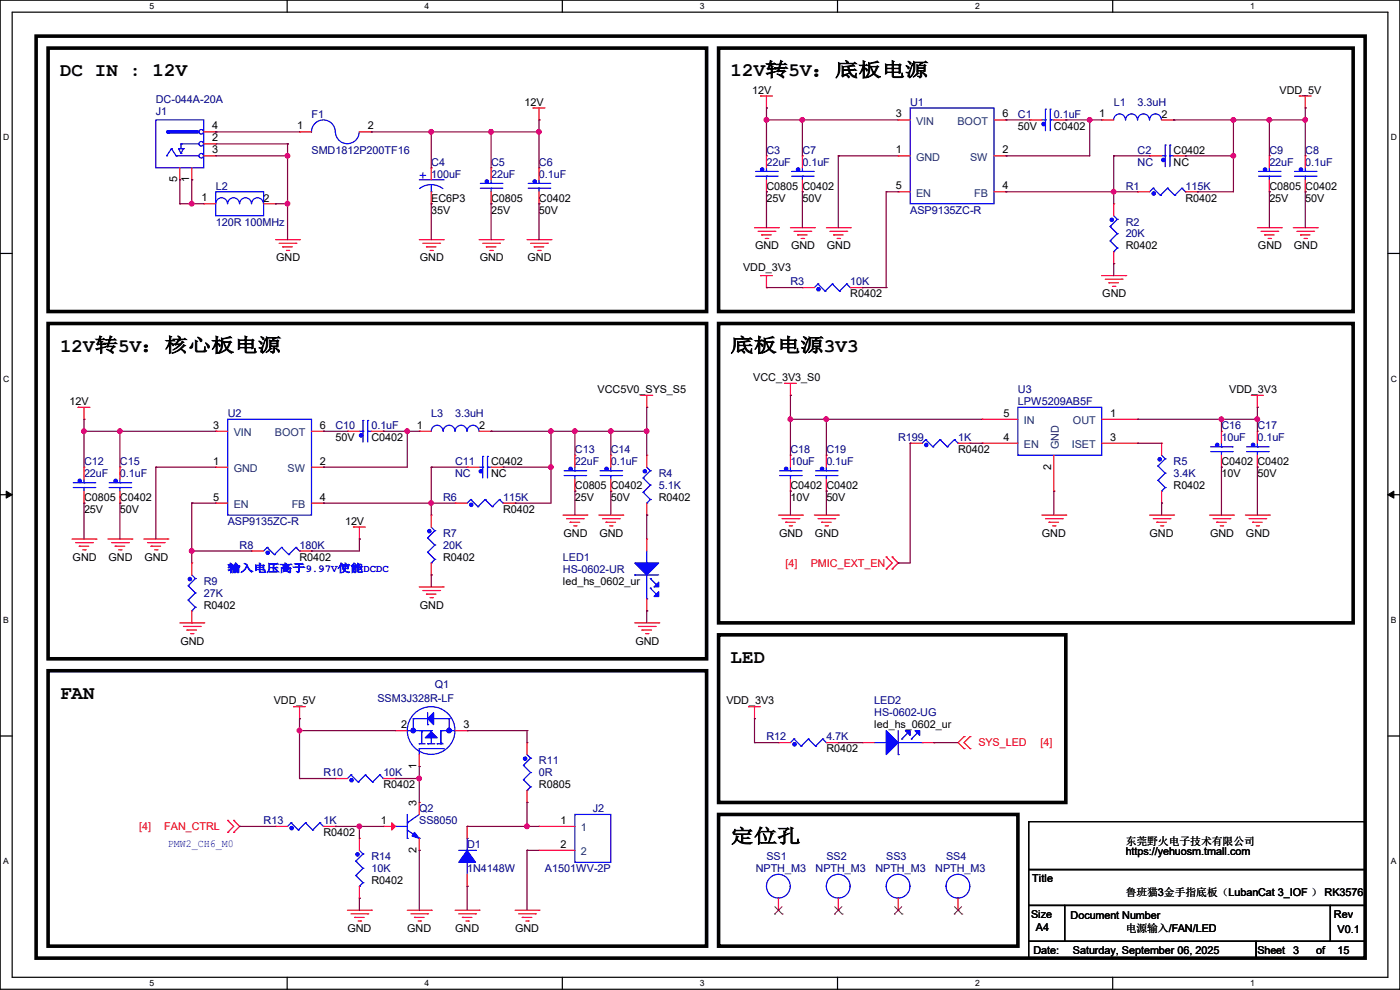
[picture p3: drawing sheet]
<svg xmlns="http://www.w3.org/2000/svg" width="297mm" height="210mm" viewBox="0 0 297 210" stroke-linecap="round" stroke-linejoin="round" font-family="sans-serif">
<defs><g id="words">
<g font-size="4.1">
<text x="12.7" y="16.2">DC IN : 12V</text>
<text x="155" y="16.2">12V转5V：底板电源</text>
<text x="12.7" y="74.6">12V转5V：核心板电源</text>
<text x="155" y="74.6">底板电源3V3</text>
<text x="155" y="140.6">LED</text>
<text x="12.7" y="148.3">FAN</text>
<text x="155" y="178.7">定位孔</text>
</g>
<text font-size="2.8" fill="#00f" x="88.9" y="38.1">+</text>
<g font-size="2.3" fill="#000080">
<text x="33.1" y="21.9">DC-044A-20A</text>
<text x="193.1" y="22.4">U1</text>
<text x="236.3" y="22.4">L1</text>
<text x="241.3" y="22.4">3.3uH</text>
<text x="33.1" y="24.5">J1</text>
<text x="66.1" y="25">F1</text>
<text x="215.9" y="25">C1</text>
<text x="223.6" y="25">0.1uF</text>
<text x="66.1" y="32.6">SMD1812P200TF16</text>
<text x="91.5" y="35.1">C4</text>
<text x="104.2" y="35.1">C5</text>
<text x="114.3" y="35.1">C6</text>
<text x="162.6" y="32.6">C3</text>
<text x="162.6" y="35.1">22uF</text>
<text x="170.2" y="32.6">C7</text>
<text x="170.2" y="35.1">0.1uF</text>
<text x="241.3" y="32.6">C2</text>
<text x="241.3" y="35.1">NC</text>
<text x="269.3" y="32.6">C9</text>
<text x="269.3" y="35.1">22uF</text>
<text x="276.9" y="32.6">C8</text>
<text x="276.9" y="35.1">0.1uF</text>
<text x="45.8" y="40.2">L2</text>
<text x="91.5" y="37.7">100uF</text>
<text x="104.2" y="37.7">22uF</text>
<text x="114.3" y="37.7">0.1uF</text>
<text x="238.8" y="40.2">R1</text>
<text x="251.5" y="40.2">115K</text>
<text x="45.8" y="47.8">120R 100MHz</text>
<text x="193.1" y="45.3">ASP9135ZC-R</text>
<text x="238.8" y="47.8">R2</text>
<text x="238.8" y="50.4">20K</text>
<text x="167.7" y="60.5">R3</text>
<text x="180.4" y="60.5">10K</text>
<text x="215.9" y="83.4">U3</text>
<text x="48.3" y="88.5">U2</text>
<text x="91.5" y="88.5">L3</text>
<text x="96.6" y="88.5">3.3uH</text>
<text x="215.9" y="85.9">LPW5209AB5F</text>
<text x="71.2" y="91">C10</text>
<text x="78.8" y="91">0.1uF</text>
<text x="190.5" y="93.6">R199</text>
<text x="203.2" y="93.6">1K</text>
<text x="259.1" y="91">C16</text>
<text x="259.1" y="93.6">10uF</text>
<text x="266.7" y="91">C17</text>
<text x="266.7" y="93.6">0.1uF</text>
<text x="17.8" y="98.6">C12</text>
<text x="17.8" y="101.2">22uF</text>
<text x="25.4" y="98.6">C15</text>
<text x="25.4" y="101.2">0.1uF</text>
<text x="96.6" y="98.6">C11</text>
<text x="96.6" y="101.2">NC</text>
<text x="122" y="96.1">C13</text>
<text x="122" y="98.6">22uF</text>
<text x="129.6" y="96.1">C14</text>
<text x="129.6" y="98.6">0.1uF</text>
<text x="139.7" y="101.2">R4</text>
<text x="167.7" y="96.1">C18</text>
<text x="167.7" y="98.6">10uF</text>
<text x="175.3" y="96.1">C19</text>
<text x="175.3" y="98.6">0.1uF</text>
<text x="249" y="98.6">R5</text>
<text x="249" y="101.2">3.4K</text>
<text x="94" y="106.3">R6</text>
<text x="106.7" y="106.3">115K</text>
<text x="139.7" y="103.7">5.1K</text>
<text x="48.3" y="111.3">ASP9135ZC-R</text>
<text x="94" y="113.9">R7</text>
<text x="50.8" y="116.4">R8</text>
<text x="63.5" y="116.4">180K</text>
<text x="94" y="116.4">20K</text>
<text x="119.4" y="119">LED1</text>
<text x="43.2" y="124">R9</text>
<text x="119.4" y="121.5">HS-0602-UR</text>
<text x="43.2" y="126.6">27K</text>
<text x="80.1" y="148.9">SSM3J328R-LF</text>
<text x="92.2" y="145.9">Q1</text>
<text x="185.5" y="149.4">LED2</text>
<text x="185.5" y="152">HS-0602-UG</text>
<text x="162.6" y="157.1">R12</text>
<text x="175.3" y="157.1">4.7K</text>
<text x="68.6" y="164.7">R10</text>
<text x="81.3" y="164.7">10K</text>
<text x="114.3" y="162.1">R11</text>
<text x="114.3" y="164.7">0R</text>
<text x="88.9" y="172.3">Q2</text>
<text x="125.8" y="172.3">J2</text>
<text x="55.9" y="174.8">R13</text>
<text x="68.6" y="174.8">1K</text>
<text x="88.9" y="174.8">SS8050</text>
<text x="99.1" y="179.9">D1</text>
<text x="78.8" y="182.5">R14</text>
<text x="78.8" y="185">10K</text>
<text x="99.1" y="185">1N4148W</text>
<text x="115.6" y="185">A1501WV-2P</text>
<text x="160.3" y="185">NPTH_M3</text>
<text x="162.6" y="182.5">SS1</text>
<text x="173" y="185">NPTH_M3</text>
<text x="175.3" y="182.5">SS2</text>
<text x="185.7" y="185">NPTH_M3</text>
<text x="188" y="182.5">SS3</text>
<text x="198.4" y="185">NPTH_M3</text>
<text x="200.7" y="182.5">SS4</text>
</g>
<g font-size="2.3">
<text x="111.3" y="22.4">12V</text>
<text x="159.6" y="19.9">12V</text>
<text x="271.4" y="19.9">VDD_5V</text>
<text x="45" y="30">2</text>
<text x="45" y="27.4">4</text>
<text x="63" y="27.4">1</text>
<text x="78" y="27.4">2</text>
<text x="190" y="24.9">3</text>
<text x="212.6" y="24.9">6</text>
<text x="215.9" y="27.5">50V</text>
<text x="223.6" y="27.5">C0402</text>
<text x="233.2" y="24.9">1</text>
<text x="246.4" y="25">2</text>
<text x="45" y="32.5">3</text>
<text x="190" y="32.5">1</text>
<text x="212.6" y="32.5">2</text>
<text x="249" y="32.6">C0402</text>
<text x="249" y="35.1">NC</text>
<text x="37.6" y="38.7" transform="rotate(-90 37.6 38.7)">5</text>
<text x="40.1" y="38.7" transform="rotate(-90 40.1 38.7)">1</text>
<text x="162.6" y="40.2">C0805</text>
<text x="170.2" y="40.2">C0402</text>
<text x="190" y="40.1">5</text>
<text x="212.6" y="40.1">4</text>
<text x="269.3" y="40.2">C0805</text>
<text x="276.9" y="40.2">C0402</text>
<text x="42.7" y="42.7">1</text>
<text x="55.9" y="42.8">2</text>
<text x="91.5" y="45.3">35V</text>
<text x="91.5" y="42.8">EC6P3</text>
<text x="104.2" y="42.8">C0805</text>
<text x="104.2" y="45.3">25V</text>
<text x="114.3" y="42.8">C0402</text>
<text x="114.3" y="45.3">50V</text>
<text x="162.6" y="42.8">25V</text>
<text x="170.2" y="42.8">50V</text>
<text x="251.5" y="42.8">R0402</text>
<text x="269.3" y="42.8">25V</text>
<text x="276.9" y="42.8">50V</text>
<text x="160.2" y="52.9">GND</text>
<text x="167.8" y="52.9">GND</text>
<text x="175.4" y="52.9">GND</text>
<text x="238.8" y="52.9">R0402</text>
<text x="266.9" y="52.9">GND</text>
<text x="274.5" y="52.9">GND</text>
<text x="58.6" y="55.5">GND</text>
<text x="89.1" y="55.5">GND</text>
<text x="101.8" y="55.5">GND</text>
<text x="111.9" y="55.5">GND</text>
<text x="157.6" y="57.5">VDD_3V3</text>
<text x="180.4" y="63.1">R0402</text>
<text x="233.8" y="63.1">GND</text>
<text x="126.8" y="83.4">VCC5V0_SYS_S5</text>
<text x="159.8" y="80.9">VCC_3V3_S0</text>
<text x="260.8" y="83.4">VDD_3V3</text>
<text x="14.8" y="85.9">12V</text>
<text x="212.9" y="88.4">5</text>
<text x="235.5" y="88.4">1</text>
<text x="45.3" y="90.9">3</text>
<text x="67.9" y="90.9">6</text>
<text x="71.2" y="93.6">50V</text>
<text x="78.8" y="93.6">C0402</text>
<text x="88.4" y="90.9">1</text>
<text x="101.6" y="91">2</text>
<text x="212.9" y="93.5">4</text>
<text x="235.5" y="93.5">3</text>
<text x="45.3" y="98.6">1</text>
<text x="67.9" y="98.6">2</text>
<text x="104.2" y="98.6">C0402</text>
<text x="104.2" y="101.2">NC</text>
<text x="203.2" y="96.1">R0402</text>
<text x="223" y="99.6" transform="rotate(-90 223 99.6)">2</text>
<text x="259.1" y="98.6">C0402</text>
<text x="259.1" y="101.2">10V</text>
<text x="266.7" y="98.6">C0402</text>
<text x="266.7" y="101.2">50V</text>
<text x="17.8" y="106.3">C0805</text>
<text x="25.4" y="106.3">C0402</text>
<text x="45.3" y="106.2">5</text>
<text x="67.9" y="106.2">4</text>
<text x="122" y="103.7">C0805</text>
<text x="122" y="106.3">25V</text>
<text x="129.6" y="103.7">C0402</text>
<text x="129.6" y="106.3">50V</text>
<text x="139.7" y="106.3">R0402</text>
<text x="167.7" y="103.7">C0402</text>
<text x="167.7" y="106.3">10V</text>
<text x="175.3" y="103.7">C0402</text>
<text x="175.3" y="106.3">50V</text>
<text x="249" y="103.7">R0402</text>
<text x="17.8" y="108.8">25V</text>
<text x="25.4" y="108.8">50V</text>
<text x="73.2" y="111.3">12V</text>
<text x="106.7" y="108.8">R0402</text>
<text x="119.5" y="113.9">GND</text>
<text x="127.2" y="113.9">GND</text>
<text x="165.3" y="113.9">GND</text>
<text x="172.9" y="113.9">GND</text>
<text x="221" y="113.9">GND</text>
<text x="243.9" y="113.9">GND</text>
<text x="256.7" y="113.9">GND</text>
<text x="264.3" y="113.9">GND</text>
<text x="15.4" y="119">GND</text>
<text x="23" y="119">GND</text>
<text x="30.6" y="119">GND</text>
<text x="63.5" y="119">R0402</text>
<text x="94" y="119">R0402</text>
<text x="119.4" y="124">led_hs_0602_ur</text>
<text x="43.2" y="129.1">R0402</text>
<text x="89.1" y="129.1">GND</text>
<text x="38.3" y="136.7">GND</text>
<text x="134.8" y="136.7">GND</text>
<text x="58.1" y="149.4">VDD_5V</text>
<text x="154.1" y="149.4">VDD_3V3</text>
<text x="85.1" y="154.5">2</text>
<text x="98.3" y="154.4">3</text>
<text x="185.5" y="154.5">led_hs_0602_ur</text>
<text x="175.3" y="159.6">R0402</text>
<text x="81.3" y="167.2">R0402</text>
<text x="88.4" y="163.1" transform="rotate(-90 88.4 163.1)">1</text>
<text x="114.3" y="167.2">R0805</text>
<text x="88.4" y="171" transform="rotate(-90 88.4 171)">3</text>
<text x="68.6" y="177.4">R0402</text>
<text x="80.8" y="174.8">1</text>
<text x="118.9" y="174.8">1</text>
<text x="118.9" y="179.8">2</text>
<text x="238.8" y="179.2">东莞野火电子技术有限公司</text>
<text x="88.4" y="180.9" transform="rotate(-90 88.4 180.9)">2</text>
<text x="238.8" y="181.4">https://yehuosm.tmall.com</text>
<text x="78.8" y="187.5">R0402</text>
<text x="219" y="187">Title</text>
<text x="238.8" y="190.1">鲁班猫3金手指底板（LubanCat 3_IOF ） RK3576</text>
<text x="73.7" y="197.7">GND</text>
<text x="86.4" y="197.7">GND</text>
<text x="96.6" y="197.7">GND</text>
<text x="109.3" y="197.7">GND</text>
<text x="218.7" y="194.6">Size</text>
<text x="219.8" y="197.4">A4</text>
<text x="227.1" y="194.9">Document Number</text>
<text x="238.8" y="197.7">电源输入/FAN/LED</text>
<text x="283" y="194.6">Rev</text>
<text x="283.8" y="198">V0.1</text>
<text x="219.2" y="202.3">Date:</text>
<text x="227.6" y="202.3">Saturday, September 06, 2025</text>
<text x="266.7" y="202.3">Sheet</text>
<text x="274.4" y="202.3">3</text>
<text x="279.2" y="202.3">of</text>
<text x="283.8" y="202.3">15</text>
</g>
<g font-size="2.3" fill="#004080">
<text x="194.4" y="26.5">VIN</text>
<text x="203.1" y="26.5">BOOT</text>
<text x="194.4" y="34.1">GND</text>
<text x="205.8" y="34.1">SW</text>
<text x="194.4" y="41.7">EN</text>
<text x="206.7" y="41.7">FB</text>
<text x="49.6" y="92.5">VIN</text>
<text x="58.3" y="92.5">BOOT</text>
<text x="217.2" y="90">IN</text>
<text x="217.2" y="95.1">EN</text>
<text x="224.6" y="95.3" transform="rotate(-90 224.6 95.3)">GND</text>
<text x="227.4" y="95.1">ISET</text>
<text x="227.6" y="90">OUT</text>
<text x="49.6" y="100.2">GND</text>
<text x="61" y="100.2">SW</text>
<text x="49.6" y="107.8">EN</text>
<text x="61.9" y="107.8">FB</text>
<text x="123.2" y="176.4">1</text>
<text x="123.2" y="181.4">2</text>
</g>
<g font-size="2.3" fill="#00f">
<text x="48.3" y="121.3">输入电压高于9.97V使能DCDC</text>
<text x="35.6" y="179.7">PMW2_CH6_M0</text>
</g>
<g font-size="2.3" fill="#f00">
<text x="166.7" y="120.2">[4]</text>
<text x="172" y="120.2">PMIC_EXT_EN</text>
<text x="207.6" y="158.3">SYS_LED</text>
<text x="220.8" y="158.3">[4]</text>
<text x="29.5" y="176.1">[4]</text>
<text x="34.8" y="176.1">FAN_CTRL</text>
</g>
<g font-size="1.8">
<text x="31.7" y="1.9">5</text>
<text x="90.1" y="1.9">4</text>
<text x="148.5" y="1.9">3</text>
<text x="206.8" y="1.9">2</text>
<text x="265.2" y="1.9">1</text>
<text x=".7" y="29.8">D</text>
<text x="295.1" y="29.8">D</text>
<text x=".7" y="80.9">C</text>
<text x="295.1" y="80.9">C</text>
<text x=".7" y="132.1">B</text>
<text x="295.1" y="132.1">B</text>
<text x=".7" y="183.3">A</text>
<text x="295.1" y="183.3">A</text>
<text x="31.7" y="209.2">5</text>
<text x="90.1" y="209.2">4</text>
<text x="148.5" y="209.2">3</text>
<text x="206.8" y="209.2">2</text>
<text x="265.2" y="209.2">1</text>
</g>
</g></defs>
<g fill="none" stroke="#000" stroke-width=".25">
<path d="M0 0h297v209.8h-297zM2.6 2.6h291.8v204.7h-291.8zM60.9 0v2.6M119.3 0v2.6M177.7 0v2.6M236.1 0v2.6M0 53.8h2.6M294.4 53.8h2.6M0 104.9h2.6M294.4 104.9h2.6M0 156.1h2.6M294.4 156.1h2.6"/>
<path d="M218.2 174.3h71.4v10.1h-71.4zM218.2 184.4h71.4v7.7h-71.4zM218.2 192.1h7.6v7.6h-7.6zM218.2 199.7h48.3v3.5h-48.3zM225.8 192.1h56.4v7.6h-56.4zM266.5 199.7h23.1v3.5h-23.1zM282.2 192.1h7.4v7.6h-7.4zM60.9 207.3v2.5M119.3 207.3v2.5M177.7 207.3v2.5M236.1 207.3v2.5"/>
</g>
<path d="M1.3 104.2l1.3 .7-1.3 .8zM294.4 104.9l1.3-.7v1.5z" fill="#000"/>
<path d="M1.3 104.2l1.3 .7-1.3 .8zM294.4 104.9l1.3-.7v1.5z" fill="none" stroke="#000" stroke-width=".21"/>
<path d="M7.7 7.7h281.9v195.5h-281.9zM10.2 10.2h139.7v55.9h-139.7zM152.4 10.2h134.7v55.9h-134.7zM10.2 68.6h139.7v71.1h-139.7zM152.4 68.6h134.7v63.5h-134.7zM152.4 134.7h73.7v35.5h-73.7zM10.2 142.3h139.7v58.4h-139.7zM152.4 172.8h63.5v27.9h-63.5z" fill="none" stroke="#000" stroke-width=".76"/>
<g fill="none" stroke="#f00" stroke-width=".25">
<path d="M113.1 22.9h.1M113.1 22.9h2.5M114.3 25.4h.1M114.3 22.9v2.5M161.3 20.4h.1M161.3 20.4h2.6M162.6 22.9h.1M162.6 20.4v2.5M275.6 20.4h.1M275.6 20.4h2.6M276.9 22.9h.1M276.9 20.4v2.5"/>
<path d="M58.5 50.8h5M59.2 51.6h3.6M60 52.4h.1M60 52.4h2M60.7 53.1h.6M61.3 53.1h.1M62.8 51.6h.1M63.5 50.8h.1M88.9 50.8h5.1M89.7 51.6h3.6M90.5 52.4h.1M90.5 52.4h2"/>
<path d="M91.2 53.1h.5M91.7 53.1h.1M93.3 51.6h.1M94 50.8h.1M101.6 50.8h5.1M102.4 51.6h3.6M103.2 52.4h.1M103.2 52.4h2M103.9 53.1h.5M104.4 53.1h.1M106 51.6h.1M106.7 50.8h.1"/>
<path d="M111.8 50.8h5.1M112.6 51.6h3.5M113.3 52.4h.1M113.3 52.4h2.1M114.1 53.1h.5M114.6 53.1h.1M116.1 51.6h.1M116.9 50.8h.1M160.1 48.3h5M160.8 49.1h3.6M161.3 58.5h.1M161.3 58.5h2.6"/>
<path d="M161.6 49.8h.1M161.6 49.8h2M162.3 50.6h.6M162.6 58.5v2.5M162.9 50.6h.1M164.4 49.1h.1M165.1 48.3h.1M167.7 48.3h5.1M168.4 49.1h3.6M169.2 49.8h.1M169.2 49.8h2M170 50.6h.5"/>
<path d="M170.5 50.6h.1M172 49.1h.1M172.8 48.3h.1M175.3 48.3h5.1M176.1 49.1h3.5M176.8 49.8h.1M176.8 49.8h2.1M177.6 50.6h.5M178.1 50.6h.1M179.6 49.1h.1M180.4 48.3h.1M233.7 58.5h5.1"/>
<path d="M234.5 59.2h3.5M235.2 60h.1M235.2 60h2.1M238 59.2h.1M238.8 58.5h.1M266.7 48.3h5.1M267.5 49.1h3.6M268.3 49.8h.1M268.3 49.8h2M269 50.6h.5M269.5 50.6h.1M271.1 49.1h.1"/>
<path d="M271.8 48.3h.1M274.4 48.3h5M275.1 49.1h3.6M275.9 49.8h.1M275.9 49.8h2M276.6 50.6h.6M277.2 50.6h.1M278.7 49.1h.1M279.4 48.3h.1M162.6 61h.1M236 60.7h.5M236.5 60.7h.1"/>
<path d="M16.6 86.4h.1M16.6 86.4h2.5M17.8 88.9h.1M17.8 86.4v2.5M135.9 83.9h.1M135.9 83.9h2.6M137.2 86.4h.1M137.2 83.9v2.5M166.4 81.3h.1M166.4 81.3h2.6M167.7 83.9h.1M167.7 81.3v2.6"/>
<path d="M265.5 83.9h.1M265.5 83.9h2.5M266.7 86.4h.1M266.7 83.9v2.5M15.3 114.3h5.1M16 115.1h3.6M16.8 115.9h.1M16.8 115.9h2M17.6 116.6h.5M18.1 116.6h.1M19.6 115.1h.1M20.4 114.3h.1"/>
<path d="M22.9 114.3h5.1M23.7 115.1h3.5M24.4 115.9h.1M24.4 115.9h2.1M25.2 116.6h.5M25.7 116.6h.1M27.2 115.1h.1M28 114.3h.1M30.5 114.3h5.1M31.3 115.1h3.5M32 115.9h.1M32 115.9h2.1"/>
<path d="M32.8 116.6h.5M33.3 116.6h.1M34.8 115.1h.1M35.6 114.3h.1M75 111.8h.1M75 111.8h2.5M76.2 114.3h.1M76.2 111.8v2.5M119.4 109.3h5.1M120.2 110h3.5M120.9 110.8h.1M120.9 110.8h2.1"/>
<path d="M121.7 111.5h.5M122.2 111.5h.1M123.7 110h.1M124.5 109.3h.1M127 109.3h5.1M127.8 110h3.6M128.6 110.8h.1M128.6 110.8h2M129.3 111.5h.5M129.8 111.5h.1M131.4 110h.1M132.1 109.3h.1"/>
<path d="M165.1 109.3h5.1M165.9 110h3.6M166.7 110.8h.1M166.7 110.8h2M167.4 111.5h.5M167.9 111.5h.1M169.5 110h.1M170.2 109.3h.1M172.8 109.3h5M173.5 110h3.6M174.3 110.8h.1M174.3 110.8h2"/>
<path d="M175 111.5h.6M175.6 111.5h.1M177.1 110h.1M177.8 109.3h.1M188 118.2h.1M188 118.2l1.3 1.2-1.3 1.3M189.3 118.2h.1M189.3 118.2l1.2 1.2-1.2 1.3M221 109.3h5.1M221.8 110h3.5M222.5 110.8h.1M222.5 110.8h2.1"/>
<path d="M223.3 111.5h.5M223.8 111.5h.1M225.3 110h.1M226.1 109.3h.1M243.9 109.3h5.1M244.6 110h3.6M245.4 110.8h.1M245.4 110.8h2M246.2 111.5h.5M246.7 111.5h.1M248.2 110h.1M249 109.3h.1"/>
<path d="M256.6 109.3h5.1M257.3 110h3.6M258.1 110.8h.1M258.1 110.8h2M258.9 111.5h.5M259.4 111.5h.1M260.9 110h.1M261.7 109.3h.1M264.2 109.3h5.1M265 110h3.5M265.7 110.8h.1M265.7 110.8h2.1"/>
<path d="M266.5 111.5h.5M267 111.5h.1M268.5 110h.1M269.3 109.3h.1M38.1 132.1h5.1M38.9 132.9h3.6M39.7 133.6h.1M39.7 133.6h2M40.4 134.4h.5M40.9 134.4h.1M42.5 132.9h.1M43.2 132.1h.1"/>
<path d="M88.9 124.5h5.1M89.7 125.3h3.6M90.5 126h.1M90.5 126h2M91.2 126.8h.5M91.7 126.8h.1M93.3 125.3h.1M94 124.5h.1M134.7 132.1h5M135.4 132.9h3.6M136.2 133.6h.1M136.2 133.6h2"/>
<path d="M136.9 134.4h.6M137.5 134.4h.1M139 132.9h.1M139.7 132.1h.1M188 120.7h.1M189.3 120.7h.1M62.3 149.9h.1M62.3 149.9h2.5M63.5 152.4h.1M63.5 149.9v2.5M158.8 149.9h.1M158.8 149.9h2.5"/>
<path d="M160.1 152.4h.1M160.1 149.9v2.5M204.5 156.3h.1M204.5 158.8h.1M204.5 156.3l-1.3 1.2 1.3 1.3M205.8 158.8h.1M205.8 156.3h.1M205.8 156.3l-1.3 1.2 1.3 1.3M48.3 176.6h.1M48.3 174h.1M48.3 174l1.3 1.3-1.3 1.3M49.6 174h.1"/>
<path d="M49.6 176.6h.1M49.6 174l1.2 1.3-1.2 1.3M73.7 193.1h5.1M74.5 193.8h3.5M75.2 194.6h.1M75.2 194.6h2.1M76 195.4h.5M76.5 195.4h.1M78 193.8h.1M78.8 193.1h.1M86.4 193.1h5.1M87.2 193.8h3.5"/>
<path d="M87.9 194.6h.1M87.9 194.6h2.1M88.7 195.4h.5M89.2 195.4h.1M90.7 193.8h.1M91.5 193.1h.1M96.6 193.1h5M97.3 193.8h3.6M98.1 194.6h.1M98.1 194.6h2M98.8 195.4h.6M99.4 195.4h.1"/>
<path d="M100.9 193.8h.1M101.6 193.1h.1M109.3 193.1h5M110 193.8h3.6M110.8 194.6h.1M110.8 194.6h2M111.5 195.4h.6M112.1 195.4h.1M113.6 193.8h.1M114.3 193.1h.1"/>
</g>
<path d="M168.4 156.8h.1M168.4 156.8l-.7 .7M168.4 156.8l1.6 1.5M170 158.3h.1M171.5 156.8h.1M171.5 156.8l-1.5 1.5M171.5 156.8l1.5 1.5M173 158.3h.1M174.5 156.8h.1M174.5 156.8l-1.5 1.5M174.5 156.8l.8 .7M175.3 157.5h.1" fill="none" stroke="#00f" stroke-width=".25"/>
<circle cx="168.5" cy="157.9" r=".36" fill="#00f"/>
<g fill="none" stroke="#00f" stroke-width=".25">
<path d="M267 37.4h4.6M267 36.4h4.6M269.3 37.4h.1M269.3 37.4v.7M271.6 37.4h.1M271.6 36.4h.1"/>
<circle cx="168.5" cy="157.9" r=".36"/>
</g>
<path d="M165.1 157.5h.1M165.1 157.5h2.6M175.3 157.5h2.5M177.8 157.5h.1" fill="none" stroke="#f00" stroke-width=".25"/>
<circle cx="268.4" cy="36" r=".36" fill="#00f"/>
<g fill="none" stroke="#00f" stroke-width=".25">
<path d="M269.3 36.4h.1M269.3 35.6v.8M86.4 155h.1M86.4 155h5.1M88.9 155h.1M88.9 157.8h.1M88.9 158.8h.1M88.9 157.8h1.3M88.9 158.8v1.3M88.9 158.8h5.1M89.5 155.2h.1M89.5 155h.1"/>
<path d="M89.5 155v2.8M90.7 157.8h.1M90.7 157.8h1.5M91.5 155h.1M91.5 155v2.8M92.8 157.8h.1M92.8 157.8h1.2M93.5 155h.1M93.5 157.5h.1M93.5 157.8h.1M93.5 155h3.1M93.5 155v2.8"/>
<path d="M94 158.8h.1"/>
<circle cx="268.4" cy="36" r=".36"/>
</g>
<path d="M269.3 33.1h.1M269.3 33.1v2.5M269.3 38.1v2.6M269.3 40.7h.1" fill="none" stroke="#f00" stroke-width=".25"/>
<path d="M90.7 152.4l1.3-1.2v2.5z" fill="#00f"/>
<path d="M87.7 152.4h.1M87.7 152.4h3M87.7 152.4v2.6M90.7 152.4l1.3-1.2v2.5zM90.7 153.7h.1M90.7 151.2v2.5M92 152.4h.1M92 152.4h3.3M95.3 152.4h.1M95.3 152.4v2.6" fill="none" stroke="#00f" stroke-width=".25"/>
<circle cx="87.7" cy="155" r=".49" fill="#00f"/>
<circle cx="87.7" cy="155" r=".49" fill="none" stroke="#00f" stroke-width=".25"/>
<circle cx="95.3" cy="155" r=".49" fill="#00f"/>
<g fill="none" stroke="#00f" stroke-width=".25">
<circle cx="91.5" cy="155" r="5.1"/>
<circle cx="95.3" cy="155" r=".49"/>
</g>
<path d="M90.2 156.5l1.3-1.3 1.3 1.3z" fill="#00f"/>
<path d="M167.9 37.4h4.6M167.9 36.4h4.6M170.2 37.4h.1M170.2 37.4v.7M172.5 37.4h.1M172.5 36.4h.1M45.8 40.7h10.1v5.1h-10.1zM45.8 43.2a1.25 1.25 0 0 1 1.2-1.2 1.25 1.25 0 0 1 1.3 1.2M48.3 43.2a1.25 1.25 0 0 1 1.3-1.2 1.25 1.25 0 0 1 1.2 1.2M50.8 43.2a1.25 1.25 0 0 1 1.3-1.2 1.25 1.25 0 0 1 1.2 1.2M53.4 43.2a1.25 1.25 0 0 1 1.2-1.2 1.25 1.25 0 0 1 1.3 1.2M90.2 156.5l1.3-1.3 1.3 1.3z" fill="none" stroke="#00f" stroke-width=".25"/>
<path d="M43.2 43.2h.1M43.2 43.2h2.6M55.9 43.2h2.6M58.5 43.2h.1M83.9 155h.1M83.9 155h2.5M96.6 155h2.5M99.1 155h.1M88.9 162.6h.1M88.9 160.1v2.5" fill="none" stroke="#f00" stroke-width=".25"/>
<circle cx="169.3" cy="36" r=".36" fill="#00f"/>
<g fill="none" stroke="#00f" stroke-width=".25">
<path d="M112.1 39.9h4.5M112.1 38.9h4.5M114.3 39.9h.1M114.3 39.9v.8M116.6 39.9h.1M116.6 38.9h.1M170.2 36.4h.1M170.2 35.6v.8"/>
<circle cx="169.3" cy="36" r=".36"/>
</g>
<path d="M170.2 33.1h.1M170.2 33.1v2.5M170.2 38.1v2.6M170.2 40.7h.1" fill="none" stroke="#f00" stroke-width=".25"/>
<circle cx="113.4" cy="38.5" r=".36" fill="#00f"/>
<g fill="none" stroke="#00f" stroke-width=".25">
<path d="M114.3 38.9h.1M114.3 38.1v.8M165.4 99.9h4.6M170 99.9h.1M165.4 100.9h4.6M167.7 100.9h.1M167.7 100.9v.7M170 100.9h.1"/>
<circle cx="113.4" cy="38.5" r=".36"/>
</g>
<path d="M114.3 35.6h.1M114.3 35.6v2.5M114.3 43.2h.1M114.3 40.7v2.5" fill="none" stroke="#f00" stroke-width=".25"/>
<circle cx="166.8" cy="99.5" r=".36" fill="#00f"/>
<g fill="none" stroke="#00f" stroke-width=".25">
<path d="M167.7 99.9h.1M167.7 99.1v.8M61.8 174.5h.1M61.8 174.5l-.8 .8M61.8 174.5l1.5 1.6M63.3 176.1h.1M64.8 174.5h.1M64.8 174.5l-1.5 1.6M64.8 174.5l1.5 1.6M66.3 176.1h.1M67.9 174.5h.1M67.9 174.5l-1.6 1.6"/>
<path d="M67.9 174.5l.7 .8M68.6 175.3h.1"/>
<circle cx="166.8" cy="99.5" r=".36"/>
</g>
<path d="M167.7 96.6h.1M167.7 96.6v2.5M167.7 104.2h.1M167.7 101.6v2.6" fill="none" stroke="#f00" stroke-width=".25"/>
<circle cx="61.9" cy="175.7" r=".36" fill="#00f"/>
<g fill="none" stroke="#00f" stroke-width=".25">
<path d="M127.3 99.9h4.6M131.9 99.9h.1M127.3 100.9h4.6M129.6 100.9h.1M129.6 100.9v.7M131.9 100.9h.1"/>
<circle cx="61.9" cy="175.7" r=".36"/>
<circle cx="165.1" cy="188" r="2.52"/>
</g>
<path d="M58.5 175.3h.1M58.5 175.3h2.5M68.6 175.3h2.6M71.2 175.3h.1M165.1 193.1h.1M165.1 190.5v2.6" fill="none" stroke="#f00" stroke-width=".25"/>
<path d="M164.3 193.9h.1M164.4 192.3l1.5 1.6M165.9 192.3l-1.6 1.6M165.9 193.9h.1" fill="none" stroke="#804000" stroke-width=".21"/>
<circle cx="128.7" cy="99.5" r=".36" fill="#00f"/>
<g fill="none" stroke="#00f" stroke-width=".25">
<path d="M247.2 30.8h.1M247.2 30.8v4.5M248.2 30.8h.1M248.2 33.1h.1M248.2 30.8v4.5M248.2 33.1h.8M48.3 88.9h17.8v20.4h-17.8zM91.5 91.5a1.25 1.25 0 0 1 1.2-1.3 1.25 1.25 0 0 1 1.3 1.3M94 91.5a1.25 1.25 0 0 1 1.3-1.3 1.25 1.25 0 0 1 1.2 1.3M96.6 91.5a1.25 1.25 0 0 1 1.2-1.3 1.25 1.25 0 0 1 1.3 1.3M99.1 91.5a1.25 1.25 0 0 1 1.3-1.3 1.25 1.25 0 0 1 1.2 1.3M129.6 99.9h.1"/>
<path d="M129.6 99.1v.8"/>
<circle cx="128.7" cy="99.5" r=".36"/>
<circle cx="177.8" cy="188" r="2.52"/>
</g>
<g fill="none" stroke="#f00" stroke-width=".25">
<path d="M45.8 99.1h.1M45.8 91.5h.1M45.8 99.1h2.5M45.8 91.5h2.5M66.1 99.1h2.5M66.1 91.5h2.5M68.6 99.1h.1M68.6 91.5h.1M88.9 91.5h.1M88.9 91.5h2.6M101.6 91.5h2.6M104.2 91.5h.1"/>
<path d="M129.6 96.6h.1M129.6 96.6v2.5M45.8 106.7h.1M45.8 106.7h2.5M66.1 106.7h2.5M68.6 106.7h.1M129.6 104.2h.1M129.6 101.6v2.6M177.8 193.1h.1M177.8 190.5v2.6"/>
</g>
<path d="M177 193.9h.1M177.1 192.3l1.5 1.6M178.6 192.3l-1.6 1.6M178.6 193.9h.1" fill="none" stroke="#804000" stroke-width=".21"/>
<circle cx="246.8" cy="33.9" r=".36" fill="#00f"/>
<g fill="none" stroke="#00f" stroke-width=".25">
<path d="M246.4 33.1h.8M247.2 33.1h.1M173 99.9h4.6M177.6 99.9h.1M173 100.9h4.6M175.3 100.9h.1M175.3 100.9v.7M177.6 100.9h.1"/>
<circle cx="246.8" cy="33.9" r=".36"/>
<circle cx="190.5" cy="188" r="2.52"/>
</g>
<path d="M243.9 33.1h.1M243.9 33.1h2.5M249 33.1h2.5M251.5 33.1h.1M190.5 193.1h.1M190.5 190.5v2.6" fill="none" stroke="#f00" stroke-width=".25"/>
<path d="M189.7 193.9h.1M189.8 192.3l1.5 1.6M191.3 192.3l-1.6 1.6M191.3 193.9h.1" fill="none" stroke="#804000" stroke-width=".21"/>
<circle cx="174.4" cy="99.5" r=".36" fill="#00f"/>
<g fill="none" stroke="#00f" stroke-width=".25">
<path d="M119.7 99.9h4.5M124.2 99.9h.1M175.3 99.9h.1M175.3 99.1v.8M119.7 100.9h4.5M122 100.9h.1M122 100.9v.7M124.2 100.9h.1"/>
<circle cx="174.4" cy="99.5" r=".36"/>
</g>
<path d="M175.3 96.6h.1M175.3 96.6v2.5M175.3 104.2h.1M175.3 101.6v2.6" fill="none" stroke="#f00" stroke-width=".25"/>
<circle cx="121.1" cy="99.5" r=".36" fill="#00f"/>
<g fill="none" stroke="#00f" stroke-width=".25">
<path d="M160.3 37.4h4.6M160.3 36.4h4.6M162.6 37.4h.1M162.6 37.4v.7M164.9 37.4h.1M164.9 36.4h.1M122 99.9h.1M122 99.1v.8"/>
<circle cx="121.1" cy="99.5" r=".36"/>
</g>
<path d="M122 96.6h.1M122 96.6v2.5M122 104.2h.1M122 101.6v2.6" fill="none" stroke="#f00" stroke-width=".25"/>
<circle cx="161.7" cy="36" r=".36" fill="#00f"/>
<g fill="none" stroke="#00f" stroke-width=".25">
<path d="M162.6 36.4h.1M162.6 35.6v.8M77 89.2h.1M77 89.2v4.6M78 89.2h.1M78 91.5h.1M78 89.2v4.6M78 91.5h.8"/>
<circle cx="161.7" cy="36" r=".36"/>
<circle cx="203.2" cy="188" r="2.52"/>
</g>
<path d="M162.6 33.1h.1M162.6 33.1v2.5M162.6 38.1v2.6M162.6 40.7h.1M203.2 193.1h.1M203.2 190.5v2.6" fill="none" stroke="#f00" stroke-width=".25"/>
<path d="M202.4 193.9h.1M202.5 192.3l1.5 1.6M204 192.3l-1.6 1.6M204 193.9h.1" fill="none" stroke="#804000" stroke-width=".21"/>
<circle cx="76.6" cy="92.4" r=".36" fill="#00f"/>
<g fill="none" stroke="#00f" stroke-width=".25">
<path d="M244.6 39.9h.1M244.6 39.9l-.7 .8M244.6 39.9l1.6 1.5M247.7 39.9h.1M247.7 39.9l-1.5 1.5M247.7 39.9l1.5 1.5M250.7 39.9h.1M250.7 39.9l-1.5 1.5M250.7 39.9l.8 .8M246.2 41.4h.1M249.2 41.4h.1M251.5 40.7h.1"/>
<path d="M76.2 91.5h.8M77 91.5h.1"/>
<circle cx="76.6" cy="92.4" r=".36"/>
</g>
<path d="M73.7 91.5h.1M73.7 91.5h2.5M78.8 91.5h2.5M81.3 91.5h.1" fill="none" stroke="#f00" stroke-width=".25"/>
<circle cx="244.7" cy="41" r=".36" fill="#00f"/>
<g fill="none" stroke="#00f" stroke-width=".25">
<path d="M102.4 96.8h.1M102.4 96.8v4.6M103.4 96.8h.1M103.4 99.1h.1M103.4 96.8v4.6M103.4 99.1h.8M215.9 86.4h17.8v10.2h-17.8zM122 172.8h7.6v10.1h-7.6z"/>
<circle cx="244.7" cy="41" r=".36"/>
</g>
<g fill="none" stroke="#f00" stroke-width=".25">
<path d="M241.3 40.7h.1M241.3 40.7h2.6M251.5 40.7h2.5M254 40.7h.1M208.3 88.9h.1M208.3 94h.1M208.3 88.9h7.6M208.3 94h7.6M223.6 96.6v7.6M233.7 88.9h7.6M233.7 94h7.6M241.3 94h.1"/>
<path d="M241.3 88.9h.1M223.6 104.2h.1M114.3 175.3h.1M114.3 175.3h7.7M114.3 180.4h.1M114.3 180.4h7.7"/>
</g>
<circle cx="102" cy="100" r=".36" fill="#00f"/>
<g fill="none" stroke="#00f" stroke-width=".25">
<path d="M236.3 25.4a1.25 1.25 0 0 1 1.2-1.2 1.25 1.25 0 0 1 1.3 1.2M238.8 25.4a1.25 1.25 0 0 1 1.3-1.2 1.25 1.25 0 0 1 1.2 1.2M241.3 25.4a1.25 1.25 0 0 1 1.3-1.2 1.25 1.25 0 0 1 1.2 1.2 1.27 1.27 0 0 1 1.3-1.2 1.27 1.27 0 0 1 1.3 1.2M101.6 99.1h.8M102.4 99.1h.1M75.5 182.7h.1M75.5 185.7h.1M75.5 182.7l1.5 1.5M75.5 185.7l1.5 1.5M76.2 188h.1M76.2 180.4l.8 .7M77 181.1h.1"/>
<path d="M77 184.2h.1M77 187.2h.1M77 181.1l-1.5 1.6M77 184.2l-1.5 1.5M77 187.2l-.8 .8"/>
<circle cx="102" cy="100" r=".36"/>
</g>
<path d="M233.7 25.4h.1M233.7 25.4h2.6M246.4 25.4h2.6M249 25.4h.1M99.1 99.1h.1M99.1 99.1h2.5M104.2 99.1h2.5M106.7 99.1h.1" fill="none" stroke="#f00" stroke-width=".25"/>
<circle cx="75.8" cy="181.3" r=".36" fill="#00f"/>
<g fill="none" stroke="#00f" stroke-width=".25">
<path d="M111 162.3h.1M111 165.4h.1M111 162.3l1.6 1.6M111 165.4l1.6 1.5M111.8 167.7h.1M111.8 160.1l.8 .7M112.6 160.8h.1M112.6 163.9h.1M112.6 166.9h.1M112.6 160.8l-1.6 1.5M112.6 163.9l-1.6 1.5M112.6 166.9l-.8 .8"/>
<circle cx="75.8" cy="181.3" r=".36"/>
</g>
<path d="M76.2 177.8h.1M76.2 177.8v2.6M76.2 190.5h.1M76.2 188v2.5" fill="none" stroke="#f00" stroke-width=".25"/>
<circle cx="111.4" cy="160.9" r=".36" fill="#00f"/>
<g fill="none" stroke="#00f" stroke-width=".25">
<path d="M137.2 99.1l.8 .8M138 99.9h.1M138 99.9l-1.6 1.5M136.4 101.4h.1M136.4 104.4h.1M136.4 101.4l1.6 1.5M136.4 104.4l1.6 1.6M137.2 106.7h.1M138 102.9h.1M138 106h.1M138 102.9l-1.6 1.5M138 106l-.8 .7"/>
<circle cx="111.4" cy="160.9" r=".36"/>
</g>
<path d="M111.8 157.5h.1M111.8 157.5v2.6M111.8 170.2h.1M111.8 167.7v2.5" fill="none" stroke="#f00" stroke-width=".25"/>
<circle cx="136.8" cy="100" r=".36" fill="#00f"/>
<circle cx="136.8" cy="100" r=".36" fill="none" stroke="#00f" stroke-width=".25"/>
<path d="M137.2 96.6h.1M137.2 96.6v2.5M137.2 109.3h.1M137.2 106.7v2.6" fill="none" stroke="#f00" stroke-width=".25"/>
<path d="M87.9 176.6l1 1.2-1.5-.5z" fill="#00f"/>
<path d="M83.9 175.3h.1M83.9 175.3h2.5M86.4 174.5h.1M86.4 177.8h.1M86.4 176.1l2.5 1.7M86.4 172.8v5M87.9 176.6l1 1.2-1.5-.5zM88.9 177.8h.1M88.9 172.8l-2.5 1.7" fill="none" stroke="#00f" stroke-width=".25"/>
<path d="M88.9 170.2h.1M88.9 170.2v2.6M88.9 177.8v2.6M88.9 180.4h.1" fill="none" stroke="#f00" stroke-width=".25"/>
<path d="M83.1 174.5l.8 .8-.8 .8z" fill="#f00"/>
<path d="M81.3 175.3h.1M81.3 175.3h2.6M83.1 174.5l.8 .8-.8 .8z" fill="none" stroke="#f00" stroke-width=".25"/>
<path d="M235.5 48h.1M235.5 51.1h.1M235.5 48l1.5 1.6M235.5 51.1l1.5 1.5M236.3 53.4h.1M236.3 45.8l.7 .7M237 46.5h.1M237 49.6h.1M237 52.6h.1M237 46.5l-1.5 1.5M237 49.6l-1.5 1.5M237 52.6l-.7 .8" fill="none" stroke="#00f" stroke-width=".25"/>
<circle cx="235.9" cy="46.6" r=".36" fill="#00f"/>
<g fill="none" stroke="#00f" stroke-width=".25">
<path d="M245.7 98.8h.1M245.7 98.8l1.5 1.6M246.4 96.6l.8 .7M247.2 97.3h.1M247.2 97.3l-1.5 1.5M245.7 101.9h.1M245.7 101.9l1.5 1.5M246.4 104.2h.1M247.2 100.4h.1M247.2 103.4h.1M247.2 100.4l-1.5 1.5M247.2 103.4l-.8 .8"/>
<circle cx="235.9" cy="46.6" r=".36"/>
</g>
<path d="M236.3 43.2h.1M236.3 55.9h.1M236.3 43.2v2.6M236.3 53.4v2.5" fill="none" stroke="#f00" stroke-width=".25"/>
<circle cx="246" cy="97.4" r=".36" fill="#00f"/>
<circle cx="246" cy="97.4" r=".36" fill="none" stroke="#00f" stroke-width=".25"/>
<path d="M246.4 94h.1M246.4 94v2.6M246.4 106.7h.1M246.4 104.2v2.5" fill="none" stroke="#f00" stroke-width=".25"/>
<path d="M188 155l2.5 2.5-2.5 2.6z" fill="#00f"/>
<path d="M188 155l2.5 2.5-2.5 2.6z" fill="none" stroke="#00f" stroke-width=".25"/>
<path d="M192.1 155h1v1z" fill="#00f"/>
<path d="M192.1 155h1v1z" fill="none" stroke="#00f" stroke-width=".25"/>
<path d="M194.1 155h1v1z" fill="#00f"/>
<g fill="none" stroke="#00f" stroke-width=".25">
<path d="M66.1 28a2.52 2.52 0 0 1 2.5-2.6 2.52 2.52 0 0 1 2.5 2.6M71.2 28a2.52 2.52 0 0 0 2.5 2.5 2.52 2.52 0 0 0 2.5-2.5M173.5 60.2h.1M173.5 60.2l-.7 .8M173.5 60.2l1.5 1.6M175 61.8h.1M176.6 60.2h.1M176.6 60.2l-1.6 1.6M176.6 60.2l1.5 1.6M178.1 61.8h.1M179.6 60.2h.1M179.6 60.2l-1.5 1.6"/>
<path d="M179.6 60.2l.8 .8M180.4 61h.1M185.5 157.5h2.5M188 157.5h.1M190.5 155v5.1M190.5 157.5h5.1M191.3 156.8h.1M192.6 155.5l-1.3 1.3M193.3 156.8h.1M194.1 155h1v1zM194.6 155.5l-1.3 1.3M195.6 157.5h.1"/>
<path d="M190.5 160.1h.1"/>
</g>
<path d="M63.5 28h.1M63.5 28h2.6M76.2 28h2.6M78.8 28h.1M182.9 157.5h.1M182.9 157.5h2.6M195.6 157.5h2.6M198.2 157.5h.1" fill="none" stroke="#f00" stroke-width=".25"/>
<circle cx="173.6" cy="61.4" r=".36" fill="#00f"/>
<g fill="none" stroke="#00f" stroke-width=".25">
<path d="M99.9 106h.1M99.9 106l-.8 .7M99.9 106l1.5 1.5M101.4 107.5h.1M102.9 106h.1M102.9 106l-1.5 1.5M102.9 106l1.5 1.5M104.4 107.5h.1M106 106h.1M106 106l-1.6 1.5M106 106l.7 .7M106.7 106.7h.1"/>
<circle cx="173.6" cy="61.4" r=".36"/>
</g>
<path d="M170.2 61h.1M170.2 61h2.6M180.4 61h2.5M182.9 61h.1" fill="none" stroke="#f00" stroke-width=".25"/>
<circle cx="100" cy="107.1" r=".36" fill="#00f"/>
<g fill="none" stroke="#00f" stroke-width=".25">
<path d="M88.9 38.1h5.1M91.5 39.2l1.5 .3 .9 .5M91.5 39.2l-1.1 .1-1.4 .7M91.5 39.2v1.5M94 38.1h.1M91.5 40.7h.1M23.2 103.4h4.5M23.2 102.4h4.5M25.4 103.4h.1M25.4 103.4v.8M27.7 103.4h.1M27.7 102.4h.1"/>
<circle cx="100" cy="107.1" r=".36"/>
</g>
<path d="M91.5 35.6h.1M91.5 35.6v2.5M91.5 43.2h.1M91.5 40.7v2.5M96.6 106.7h.1M96.6 106.7h2.5M106.7 106.7h2.6M109.3 106.7h.1" fill="none" stroke="#f00" stroke-width=".25"/>
<circle cx="24.5" cy="102" r=".36" fill="#00f"/>
<g fill="none" stroke="#00f" stroke-width=".25">
<path d="M193.1 22.9h17.8v20.3h-17.8zM25.4 102.4h.1M25.4 101.6v.8M39.9 124.2h.1M39.9 127.3h.1M39.9 124.2l1.5 1.6M39.9 127.3l1.5 1.5M40.7 129.6h.1M40.7 122l.7 .7M41.4 122.7h.1M41.4 125.8h.1M41.4 128.8h.1"/>
<path d="M41.4 122.7l-1.5 1.5M41.4 125.8l-1.5 1.5M41.4 128.8l-.7 .8"/>
<circle cx="24.5" cy="102" r=".36"/>
</g>
<g fill="none" stroke="#f00" stroke-width=".25">
<path d="M190.5 33.1h.1M190.5 25.4h.1M190.5 33.1h2.6M190.5 25.4h2.6M210.9 33.1h2.5M210.9 25.4h2.5M213.4 33.1h.1M213.4 25.4h.1M190.5 40.7h.1M190.5 40.7h2.6M210.9 40.7h2.5M213.4 40.7h.1"/>
<path d="M25.4 99.1h.1M25.4 99.1v2.5M25.4 106.7h.1M25.4 104.2v2.5"/>
</g>
<circle cx="40.3" cy="122.8" r=".36" fill="#00f"/>
<g fill="none" stroke="#00f" stroke-width=".25">
<path d="M99.1 177.8h.1M99.1 177.8v2.6M97.3 180.4h3.6M99.1 182.9h.1M99.1 182.9v2.6M100.9 180.4h.1"/>
<circle cx="40.3" cy="122.8" r=".36"/>
</g>
<path d="M40.7 119.4h.1M40.7 119.4v2.6M40.7 132.1h.1M40.7 129.6v2.5" fill="none" stroke="#f00" stroke-width=".25"/>
<path d="M99.1 180.4l1.8 2.5h-3.6z" fill-rule="evenodd" fill="#00f"/>
<path d="M221.8 23.2h.1M221.8 23.2v4.5M222.8 23.2h.1M222.8 25.4h.1M222.8 23.2v4.5M222.8 25.4h.8M99.1 180.4l1.8 2.5h-3.6z" fill="none" stroke="#00f" stroke-width=".25"/>
<path d="M99.1 175.3h.1M99.1 175.3v2.5M99.1 188h.1M99.1 185.5v2.5" fill="none" stroke="#f00" stroke-width=".25"/>
<circle cx="221.4" cy="26.3" r=".36" fill="#00f"/>
<g fill="none" stroke="#00f" stroke-width=".25">
<path d="M101.9 39.9h4.6M101.9 38.9h4.6M104.2 39.9h.1M104.2 39.9v.8M106.5 39.9h.1M106.5 38.9h.1M221 25.4h.8M221.8 25.4h.1"/>
<circle cx="221.4" cy="26.3" r=".36"/>
</g>
<path d="M218.5 25.4h.1M218.5 25.4h2.5M223.6 25.4h2.5M226.1 25.4h.1" fill="none" stroke="#f00" stroke-width=".25"/>
<circle cx="103.3" cy="38.5" r=".36" fill="#00f"/>
<g fill="none" stroke="#00f" stroke-width=".25">
<path d="M104.2 38.9h.1M104.2 38.1v.8M256.8 95.8h4.6M256.8 94.8h4.6M259.1 95.8h.1M259.1 95.8v.8M261.4 95.8h.1M261.4 94.8h.1"/>
<circle cx="103.3" cy="38.5" r=".36"/>
</g>
<path d="M104.2 35.6h.1M104.2 35.6v2.5M104.2 43.2h.1M104.2 40.7v2.5" fill="none" stroke="#f00" stroke-width=".25"/>
<circle cx="258.2" cy="94.4" r=".36" fill="#00f"/>
<g fill="none" stroke="#00f" stroke-width=".25">
<path d="M259.1 94.8h.1M259.1 94v.8"/>
<circle cx="258.2" cy="94.4" r=".36"/>
</g>
<path d="M259.1 91.5h.1M259.1 99.1h.1M259.1 91.5v2.5M259.1 96.6v2.5" fill="none" stroke="#f00" stroke-width=".25"/>
<path d="M134.7 119.4h5l-2.5 2.6z" fill="#00f"/>
<path d="M134.7 119.4h5l-2.5 2.6z" fill="none" stroke="#00f" stroke-width=".25"/>
<path d="M138.7 124.5l1-1v1z" fill="#00f"/>
<path d="M138.7 124.5l1-1v1z" fill="none" stroke="#00f" stroke-width=".25"/>
<path d="M138.7 126.5l1-1v1z" fill="#00f"/>
<g fill="none" stroke="#00f" stroke-width=".25">
<path d="M90.7 114.1h.1M90.7 117.1h.1M90.7 114.1l1.5 1.5M90.7 117.1l1.5 1.6M91.5 119.4h.1M91.5 111.8l.7 .8M92.2 112.6h.1M92.2 115.6h.1M92.2 118.7h.1M92.2 112.6l-1.5 1.5M92.2 115.6l-1.5 1.5M92.2 118.7l-.7 .7"/>
<path d="M137.2 119.4h.1M137.2 116.9v2.5M134.7 122h.1M134.7 122h5M137.2 127h.1M137.2 122v5M138 122.7h.1M138 124.8h.1M138 122.7l1.2 1.3M138 124.8l1.2 1.2M138.7 126.5l1-1v1z"/>
</g>
<path d="M137.2 114.3h.1M137.2 114.3v2.6M137.2 129.6h.1M137.2 127v2.6" fill="none" stroke="#f00" stroke-width=".25"/>
<circle cx="91.1" cy="112.7" r=".36" fill="#00f"/>
<g fill="none" stroke="#00f" stroke-width=".25">
<path d="M74.5 164.4h.1M74.5 164.4l-.8 .7M74.5 164.4l1.5 1.5M76 165.9h.1M77.5 164.4h.1M77.5 164.4l-1.5 1.5M77.5 164.4l1.5 1.5M79 165.9h.1M80.6 164.4h.1M80.6 164.4l-1.6 1.5M80.6 164.4l.7 .7M81.3 165.1h.1"/>
<circle cx="91.1" cy="112.7" r=".36"/>
</g>
<path d="M91.5 109.3h.1M91.5 109.3v2.5M91.5 119.4v2.6M91.5 122h.1" fill="none" stroke="#f00" stroke-width=".25"/>
<circle cx="74.6" cy="165.5" r=".36" fill="#00f"/>
<g fill="none" stroke="#00f" stroke-width=".25">
<path d="M274.6 37.4h4.6M274.6 36.4h4.6M276.9 37.4h.1M276.9 37.4v.7M279.2 37.4h.1M279.2 36.4h.1"/>
<circle cx="74.6" cy="165.5" r=".36"/>
</g>
<path d="M71.2 165.1h.1M71.2 165.1h2.5M81.3 165.1h2.6M83.9 165.1h.1" fill="none" stroke="#f00" stroke-width=".25"/>
<circle cx="276" cy="36" r=".36" fill="#00f"/>
<g fill="none" stroke="#00f" stroke-width=".25">
<path d="M276.9 36.4h.1M276.9 35.6v.8M264.5 95.8h4.5M264.5 94.8h4.5M266.7 95.8h.1M266.7 95.8v.8M269 95.8h.1M269 94.8h.1"/>
<circle cx="276" cy="36" r=".36"/>
</g>
<path d="M276.9 33.1h.1M276.9 33.1v2.5M276.9 38.1v2.6M276.9 40.7h.1" fill="none" stroke="#f00" stroke-width=".25"/>
<circle cx="265.8" cy="94.4" r=".36" fill="#00f"/>
<g fill="none" stroke="#00f" stroke-width=".25">
<path d="M196.4 93.3h.1M196.4 93.3l-.8 .7M196.4 93.3l1.5 1.5M197.9 94.8h.1M199.4 93.3h.1M199.4 93.3l-1.5 1.5M199.4 93.3l1.6 1.5M201 94.8h.1M202.5 93.3h.1M202.5 93.3l-1.5 1.5M202.5 93.3l.7 .7M203.2 94h.1"/>
<path d="M266.7 94.8h.1M266.7 94v.8"/>
<circle cx="265.8" cy="94.4" r=".36"/>
</g>
<path d="M266.7 91.5h.1M266.7 99.1h.1M266.7 91.5v2.5M266.7 96.6v2.5" fill="none" stroke="#f00" stroke-width=".25"/>
<circle cx="196.5" cy="94.4" r=".36" fill="#00f"/>
<g fill="none" stroke="#00f" stroke-width=".25">
<path d="M15.5 103.4h4.6M15.5 102.4h4.6M17.8 103.4h.1M17.8 103.4v.8M20.1 103.4h.1M20.1 102.4h.1"/>
<circle cx="196.5" cy="94.4" r=".36"/>
</g>
<path d="M193.1 94h.1M193.1 94h2.5M203.2 94h2.6M205.8 94h.1" fill="none" stroke="#f00" stroke-width=".25"/>
<circle cx="16.9" cy="102" r=".36" fill="#00f"/>
<g fill="none" stroke="#00f" stroke-width=".25">
<path d="M17.8 102.4h.1M17.8 101.6v.8"/>
<circle cx="16.9" cy="102" r=".36"/>
</g>
<path d="M17.8 99.1h.1M17.8 99.1v2.5M17.8 106.7h.1M17.8 104.2v2.5" fill="none" stroke="#f00" stroke-width=".25"/>
<path d="M35.6 28h6.4" fill="none" stroke="#00f" stroke-width=".76"/>
<circle cx="35.6" cy="28" r=".38" fill="#00f"/>
<g fill="none" stroke="#00f" stroke-width=".25">
<path d="M33.1 25.4h10.1v10.2h-10.1zM35.3 33.1h.1M36.4 31.5h.1M36.4 31.5l1 1.6M36.4 31.5l-1.1 1.6M37.4 33.1h.1M37.4 33.1h4.8M37.9 31.5h.1M37.9 31.5l.5 1.1M37.9 31.5h1M38.4 30.5h.1M38.4 32.6h.1"/>
<path d="M38.4 31.5h.1M38.4 30.5h3.8M38.4 30.5v1M38.9 31.5h.1M38.9 31.5l-.5 1.1M56.7 116.1h.1M56.7 116.1l-.8 .8M56.7 116.1l1.5 1.5M58.2 117.6h.1M59.7 116.1h.1M59.7 116.1l-1.5 1.5M59.7 116.1l1.6 1.5"/>
<path d="M61.3 117.6h.1M62.8 116.1h.1M62.8 116.1l-1.5 1.5M62.8 116.1l.7 .8M63.5 116.9h.1"/>
<circle cx="42.7" cy="28" r=".49"/>
<circle cx="42.7" cy="30.5" r=".49"/>
<circle cx="42.7" cy="33" r=".49"/>
</g>
<path d="M38.1 38.1h.1M38.1 35.6v2.5M40.7 38.1h.1M40.7 35.6v2.5M43.2 33.1h2.6M43.2 30.5h2.6M43.2 28h2.6M45.8 33.1h.1M45.8 30.5h.1M45.8 28h.1" fill="none" stroke="#f00" stroke-width=".25"/>
<circle cx="56.8" cy="117.2" r=".36" fill="#00f"/>
<circle cx="56.8" cy="117.2" r=".36" fill="none" stroke="#00f" stroke-width=".25"/>
<path d="M53.4 116.9h.1M53.4 116.9h2.5M63.5 116.9h2.6M66.1 116.9h.1" fill="none" stroke="#f00" stroke-width=".25"/>
<path d="M40.7 38.1h.1M40.7 38.1v5.1h-2.6M38.1 43.2h.1" fill="none" stroke="#800040" stroke-width=".25"/>
<circle cx="40.7" cy="43.2" r=".49" fill="#f0f"/>
<circle cx="40.7" cy="43.2" r=".49" fill="none" stroke="#f0f" stroke-width=".25"/>
<g fill="none" stroke="#800040" stroke-width=".25">
<path d="M38.1 38.1h.1M38.1 38.1v5.1M45.8 30.5h15.2M45.8 33.1h15.2M61 30.5h.1M61 33.1h.1M61 30.5v2.6M40.7 43.2h.1M40.7 43.2h2.5M58.5 43.2h.1M58.5 43.2h2.5M61 43.2h.1"/>
<path d="M61 43.2v7.6"/>
</g>
<circle cx="61" cy="33" r=".49" fill="#f0f"/>
<circle cx="61" cy="33" r=".49" fill="none" stroke="#f0f" stroke-width=".25"/>
<path d="M61 33.1h.1M61 33.1v10.1" fill="none" stroke="#800040" stroke-width=".25"/>
<circle cx="61" cy="43.2" r=".49" fill="#f0f"/>
<circle cx="61" cy="43.2" r=".49" fill="none" stroke="#f0f" stroke-width=".25"/>
<path d="M45.8 28h.1M45.8 28h17.7M114.3 28h.1M114.3 28v7.6M114.3 43.2h.1M114.3 43.2v7.6" fill="none" stroke="#800040" stroke-width=".25"/>
<circle cx="114.3" cy="28" r=".49" fill="#f0f"/>
<circle cx="114.3" cy="28" r=".49" fill="none" stroke="#f0f" stroke-width=".25"/>
<path d="M78.8 28h.1M78.8 28h12.7M91.5 28h.1M91.5 28v7.6M114.3 25.4h.1M114.3 25.4v2.6" fill="none" stroke="#800040" stroke-width=".25"/>
<circle cx="91.5" cy="28" r=".49" fill="#f0f"/>
<circle cx="91.5" cy="28" r=".49" fill="none" stroke="#f0f" stroke-width=".25"/>
<path d="M91.5 28h.1M91.5 28h12.7M104.2 28h.1M104.2 28v7.6M91.5 43.2h.1M91.5 43.2v7.6M104.2 43.2h.1M104.2 43.2v7.6" fill="none" stroke="#800040" stroke-width=".25"/>
<circle cx="104.2" cy="28" r=".49" fill="#f0f"/>
<circle cx="104.2" cy="28" r=".49" fill="none" stroke="#f0f" stroke-width=".25"/>
<path d="M104.2 28h.1M104.2 28h10.1M162.6 22.9h.1M162.6 25.4h.1M162.6 22.9v10.2M170.2 25.4h.1M170.2 25.4v7.7M170.2 40.7h.1M170.2 40.7v7.6" fill="none" stroke="#800040" stroke-width=".25"/>
<circle cx="162.6" cy="25.4" r=".49" fill="#f0f"/>
<circle cx="162.6" cy="25.4" r=".49" fill="none" stroke="#f0f" stroke-width=".25"/>
<g fill="none" stroke="#800040" stroke-width=".25">
<path d="M162.6 25.4h.1M162.6 25.4h7.6M177.8 33.1h.1M177.8 33.1h12.7M177.8 33.1v15.2M213.4 33.1h.1M213.4 25.4h.1M213.4 25.4h5.1M226.1 25.4h.1M226.1 25.4h5.1M231.2 25.4h.1M231.2 25.4v7.7h-17.8"/>
<path d="M162.6 40.7h.1M162.6 40.7v7.6M182.9 61h.1M182.9 61h5.1"/>
</g>
<circle cx="231.2" cy="25.4" r=".49" fill="#f0f"/>
<circle cx="231.2" cy="25.4" r=".49" fill="none" stroke="#f0f" stroke-width=".25"/>
<path d="M231.2 25.4h.1M231.2 25.4h2.5M249 25.4h.1M249 25.4h12.7M213.4 40.7h.1M213.4 40.7h22.9" fill="none" stroke="#800040" stroke-width=".25"/>
<circle cx="236.2" cy="40.7" r=".49" fill="#f0f"/>
<circle cx="236.2" cy="40.7" r=".49" fill="none" stroke="#f0f" stroke-width=".25"/>
<path d="M236.3 33.1h.1M236.3 33.1v10.1M236.3 33.1h7.6M251.5 33.1h.1M261.7 25.4h.1M261.7 25.4v7.7h-10.2M236.3 40.7h.1M236.3 55.9h.1M236.3 55.9v2.6M236.3 40.7h5" fill="none" stroke="#800040" stroke-width=".25"/>
<circle cx="261.6" cy="33" r=".49" fill="#f0f"/>
<circle cx="261.6" cy="33" r=".49" fill="none" stroke="#f0f" stroke-width=".25"/>
<circle cx="261.6" cy="25.4" r=".49" fill="#f0f"/>
<circle cx="261.6" cy="25.4" r=".49" fill="none" stroke="#f0f" stroke-width=".25"/>
<path d="M261.7 33.1h.1M261.7 25.4h.1M261.7 33.1v7.6h-7.7M261.7 25.4h7.6M276.9 22.9h.1M276.9 25.4h.1M276.9 22.9v10.2M254 40.7h.1M276.9 40.7h.1M276.9 40.7v7.6" fill="none" stroke="#800040" stroke-width=".25"/>
<circle cx="276.9" cy="25.4" r=".49" fill="#f0f"/>
<circle cx="276.9" cy="25.4" r=".49" fill="none" stroke="#f0f" stroke-width=".25"/>
<path d="M269.3 25.4h.1M269.3 25.4v7.7M269.3 40.7h.1M269.3 40.7v7.6" fill="none" stroke="#800040" stroke-width=".25"/>
<circle cx="269.3" cy="25.4" r=".49" fill="#f0f"/>
<circle cx="269.3" cy="25.4" r=".49" fill="none" stroke="#f0f" stroke-width=".25"/>
<path d="M170.2 25.4h.1M170.2 25.4h20.3M269.3 25.4h.1M269.3 25.4h7.6M188 40.7h.1M188 40.7v20.3M188 40.7h2.5M162.6 61h.1M162.6 61h7.6M188 61h.1" fill="none" stroke="#800040" stroke-width=".25"/>
<circle cx="170.2" cy="25.4" r=".49" fill="#f0f"/>
<circle cx="170.2" cy="25.4" r=".49" fill="none" stroke="#f0f" stroke-width=".25"/>
<path d="M167.7 83.9h.1M167.7 83.9v5M175.3 104.2h.1M175.3 104.2v5.1" fill="none" stroke="#800040" stroke-width=".25"/>
<circle cx="167.7" cy="88.9" r=".49" fill="#f0f"/>
<circle cx="167.7" cy="88.9" r=".49" fill="none" stroke="#f0f" stroke-width=".25"/>
<g fill="none" stroke="#800040" stroke-width=".25">
<path d="M167.7 88.9h.1M167.7 88.9v7.7M167.7 88.9h7.6M241.3 88.9h.1M241.3 88.9h25.4M259.1 88.9h.1M259.1 99.1h.1M259.1 88.9v2.6M259.1 99.1v10.2M266.7 99.1h.1M266.7 88.9h.1M266.7 86.4h.1"/>
<path d="M266.7 86.4v5.1M266.7 99.1v10.2M167.7 104.2h.1M167.7 104.2v5.1"/>
</g>
<circle cx="259.1" cy="88.9" r=".49" fill="#f0f"/>
<circle cx="259.1" cy="88.9" r=".49" fill="none" stroke="#f0f" stroke-width=".25"/>
<circle cx="266.7" cy="88.9" r=".49" fill="#f0f"/>
<circle cx="266.7" cy="88.9" r=".49" fill="none" stroke="#f0f" stroke-width=".25"/>
<path d="M175.3 88.9h.1M175.3 88.9h33M193.1 94h.1M193.1 94v25.4h-2.6M190.5 119.4h.1" fill="none" stroke="#800040" stroke-width=".25"/>
<circle cx="175.3" cy="88.9" r=".49" fill="#f0f"/>
<circle cx="175.3" cy="88.9" r=".49" fill="none" stroke="#f0f" stroke-width=".25"/>
<path d="M17.8 88.9h.1M17.8 88.9v2.6M25.4 91.5h.1M25.4 91.5v7.6M25.4 106.7h.1M25.4 106.7v7.6" fill="none" stroke="#800040" stroke-width=".25"/>
<circle cx="17.8" cy="91.5" r=".49" fill="#f0f"/>
<circle cx="17.8" cy="91.5" r=".49" fill="none" stroke="#f0f" stroke-width=".25"/>
<g fill="none" stroke="#800040" stroke-width=".25">
<path d="M17.8 91.5h.1M17.8 91.5h7.6M17.8 91.5v7.6M33.1 99.1h.1M33.1 99.1v15.2M33.1 99.1h12.7M68.6 99.1h.1M81.3 91.5h.1M81.3 91.5h5.1M86.4 91.5h.1M86.4 91.5v7.6h-17.8M17.8 106.7h.1"/>
<path d="M17.8 106.7v7.6"/>
</g>
<circle cx="86.4" cy="91.5" r=".49" fill="#f0f"/>
<circle cx="86.4" cy="91.5" r=".49" fill="none" stroke="#f0f" stroke-width=".25"/>
<path d="M104.2 91.5h.1M104.2 91.5h12.7" fill="none" stroke="#800040" stroke-width=".25"/>
<circle cx="116.9" cy="91.5" r=".49" fill="#f0f"/>
<circle cx="116.9" cy="91.5" r=".49" fill="none" stroke="#f0f" stroke-width=".25"/>
<path d="M68.6 91.5h.1M68.6 91.5h5.1M86.4 91.5h.1M86.4 91.5h2.5M91.5 99.1h.1M91.5 99.1h7.6M91.5 99.1v10.2M68.6 106.7h.1M68.6 106.7h22.9M91.5 106.7h.1" fill="none" stroke="#800040" stroke-width=".25"/>
<circle cx="91.5" cy="106.7" r=".49" fill="#f0f"/>
<circle cx="91.5" cy="106.7" r=".49" fill="none" stroke="#f0f" stroke-width=".25"/>
<path d="M106.7 99.1h.1M106.7 99.1h10.2M116.9 91.5h.1M116.9 91.5h5.1M91.5 106.7h.1M91.5 106.7h5.1" fill="none" stroke="#800040" stroke-width=".25"/>
<circle cx="116.9" cy="99.1" r=".49" fill="#f0f"/>
<circle cx="116.9" cy="99.1" r=".49" fill="none" stroke="#f0f" stroke-width=".25"/>
<path d="M116.9 91.5h.1M116.9 99.1h.1M116.9 91.5v15.2h-7.6M137.2 86.4h.1M137.2 86.4v5.1M109.3 106.7h.1M129.6 104.2h.1M129.6 104.2v5.1M91.5 122h.1M91.5 122v2.5" fill="none" stroke="#800040" stroke-width=".25"/>
<circle cx="137.2" cy="91.5" r=".49" fill="#f0f"/>
<circle cx="137.2" cy="91.5" r=".49" fill="none" stroke="#f0f" stroke-width=".25"/>
<path d="M129.6 91.5h.1M129.6 91.5v5.1" fill="none" stroke="#800040" stroke-width=".25"/>
<circle cx="129.6" cy="91.5" r=".49" fill="#f0f"/>
<circle cx="129.6" cy="91.5" r=".49" fill="none" stroke="#f0f" stroke-width=".25"/>
<path d="M122 91.5h.1M122 91.5h7.6M122 91.5v5.1M122 104.2h.1M122 104.2v5.1" fill="none" stroke="#800040" stroke-width=".25"/>
<circle cx="121.9" cy="91.5" r=".49" fill="#f0f"/>
<circle cx="121.9" cy="91.5" r=".49" fill="none" stroke="#f0f" stroke-width=".25"/>
<path d="M25.4 91.5h.1M25.4 91.5h20.4" fill="none" stroke="#800040" stroke-width=".25"/>
<circle cx="25.4" cy="91.5" r=".49" fill="#f0f"/>
<circle cx="25.4" cy="91.5" r=".49" fill="none" stroke="#f0f" stroke-width=".25"/>
<path d="M40.7 106.7h.1M40.7 106.7v10.2" fill="none" stroke="#800040" stroke-width=".25"/>
<circle cx="40.7" cy="116.9" r=".49" fill="#f0f"/>
<circle cx="40.7" cy="116.9" r=".49" fill="none" stroke="#f0f" stroke-width=".25"/>
<g fill="none" stroke="#800040" stroke-width=".25">
<path d="M137.2 91.5h.1M137.2 91.5v5.1M175.3 88.9h.1M175.3 88.9v7.7M241.3 94h.1M241.3 94h5.1M40.7 106.7h.1M40.7 116.9h.1M40.7 106.7h5.1M40.7 116.9h12.7M40.7 116.9v2.5M66.1 116.9h.1"/>
<path d="M76.2 114.3h.1M76.2 114.3v2.6h-10.1M137.2 109.3h.1M137.2 109.3v5M223.6 104.2h.1M223.6 104.2v5.1M246.4 106.7h.1M246.4 106.7v2.6M137.2 129.6h.1M137.2 129.6v2.5M63.5 155h.1M63.5 152.4h.1"/>
<path d="M63.5 155h20.4M63.5 152.4v2.6M99.1 155h.1M99.1 155h12.7M111.8 155h.1M111.8 155v2.5M160.1 152.4h.1M160.1 157.5h.1M160.1 152.4v5.1M160.1 157.5h5M177.8 157.5h.1M177.8 157.5h5.1"/>
<path d="M198.2 157.5h.1M198.2 157.5h5M111.8 170.2h.1M111.8 175.3h.1M111.8 170.2v5.1M111.8 175.3h2.5"/>
</g>
<circle cx="111.8" cy="175.3" r=".49" fill="#f0f"/>
<circle cx="111.8" cy="175.3" r=".49" fill="none" stroke="#f0f" stroke-width=".25"/>
<path d="M63.5 155h.1M63.5 155v10.1M63.5 165.1h.1M63.5 165.1h7.7M99.1 175.3h.1M99.1 175.3h12.7M99.1 188h.1M99.1 188v5.1M111.8 180.4h.1M111.8 180.4h2.5M111.8 180.4v12.7" fill="none" stroke="#800040" stroke-width=".25"/>
<circle cx="63.5" cy="155" r=".49" fill="#f0f"/>
<circle cx="63.5" cy="155" r=".49" fill="none" stroke="#f0f" stroke-width=".25"/>
<path d="M83.9 165.1h.1M83.9 165.1h5M88.9 162.6h.1M88.9 165.1h.1M88.9 162.6v7.6" fill="none" stroke="#800040" stroke-width=".25"/>
<circle cx="88.9" cy="165.1" r=".49" fill="#f0f"/>
<circle cx="88.9" cy="165.1" r=".49" fill="none" stroke="#f0f" stroke-width=".25"/>
<path d="M71.2 175.3h.1M71.2 175.3h10.1M76.2 175.3h.1M76.2 175.3v2.5M88.9 180.4h.1M88.9 180.4v12.7" fill="none" stroke="#800040" stroke-width=".25"/>
<circle cx="76.2" cy="175.3" r=".49" fill="#f0f"/>
<circle cx="76.2" cy="175.3" r=".49" fill="none" stroke="#f0f" stroke-width=".25"/>
<path d="M129.6 91.5h.1M129.6 91.5h7.6M205.8 94h2.5M208.3 94h.1M50.8 175.3h.1M50.8 175.3h7.7M76.2 190.5h.1M76.2 190.5v2.6" fill="none" stroke="#800040" stroke-width=".25"/>
<circle cx="40.7" cy="43.2" r=".49" fill="#f0f"/>
<circle cx="40.7" cy="43.2" r=".49" fill="none" stroke="#f0f" stroke-width=".25"/>
<circle cx="61" cy="33" r=".49" fill="#f0f"/>
<circle cx="61" cy="33" r=".49" fill="none" stroke="#f0f" stroke-width=".25"/>
<circle cx="61" cy="43.2" r=".49" fill="#f0f"/>
<circle cx="61" cy="43.2" r=".49" fill="none" stroke="#f0f" stroke-width=".25"/>
<circle cx="114.3" cy="28" r=".49" fill="#f0f"/>
<circle cx="114.3" cy="28" r=".49" fill="none" stroke="#f0f" stroke-width=".25"/>
<circle cx="91.5" cy="28" r=".49" fill="#f0f"/>
<circle cx="91.5" cy="28" r=".49" fill="none" stroke="#f0f" stroke-width=".25"/>
<circle cx="104.2" cy="28" r=".49" fill="#f0f"/>
<circle cx="104.2" cy="28" r=".49" fill="none" stroke="#f0f" stroke-width=".25"/>
<circle cx="162.6" cy="25.4" r=".49" fill="#f0f"/>
<circle cx="162.6" cy="25.4" r=".49" fill="none" stroke="#f0f" stroke-width=".25"/>
<circle cx="231.2" cy="25.4" r=".49" fill="#f0f"/>
<circle cx="231.2" cy="25.4" r=".49" fill="none" stroke="#f0f" stroke-width=".25"/>
<circle cx="236.2" cy="40.7" r=".49" fill="#f0f"/>
<circle cx="236.2" cy="40.7" r=".49" fill="none" stroke="#f0f" stroke-width=".25"/>
<circle cx="261.6" cy="33" r=".49" fill="#f0f"/>
<circle cx="261.6" cy="33" r=".49" fill="none" stroke="#f0f" stroke-width=".25"/>
<circle cx="261.6" cy="25.4" r=".49" fill="#f0f"/>
<circle cx="261.6" cy="25.4" r=".49" fill="none" stroke="#f0f" stroke-width=".25"/>
<circle cx="276.9" cy="25.4" r=".49" fill="#f0f"/>
<circle cx="276.9" cy="25.4" r=".49" fill="none" stroke="#f0f" stroke-width=".25"/>
<circle cx="269.3" cy="25.4" r=".49" fill="#f0f"/>
<circle cx="269.3" cy="25.4" r=".49" fill="none" stroke="#f0f" stroke-width=".25"/>
<circle cx="170.2" cy="25.4" r=".49" fill="#f0f"/>
<circle cx="170.2" cy="25.4" r=".49" fill="none" stroke="#f0f" stroke-width=".25"/>
<circle cx="167.7" cy="88.9" r=".49" fill="#f0f"/>
<circle cx="167.7" cy="88.9" r=".49" fill="none" stroke="#f0f" stroke-width=".25"/>
<circle cx="259.1" cy="88.9" r=".49" fill="#f0f"/>
<circle cx="259.1" cy="88.9" r=".49" fill="none" stroke="#f0f" stroke-width=".25"/>
<circle cx="266.7" cy="88.9" r=".49" fill="#f0f"/>
<circle cx="266.7" cy="88.9" r=".49" fill="none" stroke="#f0f" stroke-width=".25"/>
<circle cx="175.3" cy="88.9" r=".49" fill="#f0f"/>
<circle cx="175.3" cy="88.9" r=".49" fill="none" stroke="#f0f" stroke-width=".25"/>
<circle cx="17.8" cy="91.5" r=".49" fill="#f0f"/>
<circle cx="17.8" cy="91.5" r=".49" fill="none" stroke="#f0f" stroke-width=".25"/>
<circle cx="86.4" cy="91.5" r=".49" fill="#f0f"/>
<circle cx="86.4" cy="91.5" r=".49" fill="none" stroke="#f0f" stroke-width=".25"/>
<circle cx="116.9" cy="91.5" r=".49" fill="#f0f"/>
<circle cx="116.9" cy="91.5" r=".49" fill="none" stroke="#f0f" stroke-width=".25"/>
<circle cx="91.5" cy="106.7" r=".49" fill="#f0f"/>
<circle cx="91.5" cy="106.7" r=".49" fill="none" stroke="#f0f" stroke-width=".25"/>
<circle cx="116.9" cy="99.1" r=".49" fill="#f0f"/>
<circle cx="116.9" cy="99.1" r=".49" fill="none" stroke="#f0f" stroke-width=".25"/>
<circle cx="137.2" cy="91.5" r=".49" fill="#f0f"/>
<circle cx="137.2" cy="91.5" r=".49" fill="none" stroke="#f0f" stroke-width=".25"/>
<circle cx="129.6" cy="91.5" r=".49" fill="#f0f"/>
<circle cx="129.6" cy="91.5" r=".49" fill="none" stroke="#f0f" stroke-width=".25"/>
<circle cx="121.9" cy="91.5" r=".49" fill="#f0f"/>
<circle cx="121.9" cy="91.5" r=".49" fill="none" stroke="#f0f" stroke-width=".25"/>
<circle cx="25.4" cy="91.5" r=".49" fill="#f0f"/>
<circle cx="25.4" cy="91.5" r=".49" fill="none" stroke="#f0f" stroke-width=".25"/>
<circle cx="40.7" cy="116.9" r=".49" fill="#f0f"/>
<circle cx="40.7" cy="116.9" r=".49" fill="none" stroke="#f0f" stroke-width=".25"/>
<circle cx="111.8" cy="175.3" r=".49" fill="#f0f"/>
<circle cx="111.8" cy="175.3" r=".49" fill="none" stroke="#f0f" stroke-width=".25"/>
<circle cx="63.5" cy="155" r=".49" fill="#f0f"/>
<circle cx="63.5" cy="155" r=".49" fill="none" stroke="#f0f" stroke-width=".25"/>
<circle cx="88.9" cy="165.1" r=".49" fill="#f0f"/>
<circle cx="88.9" cy="165.1" r=".49" fill="none" stroke="#f0f" stroke-width=".25"/>
<circle cx="76.2" cy="175.3" r=".49" fill="#f0f"/>
<circle cx="76.2" cy="175.3" r=".49" fill="none" stroke="#f0f" stroke-width=".25"/>
<use href="#words"/>
</svg>
